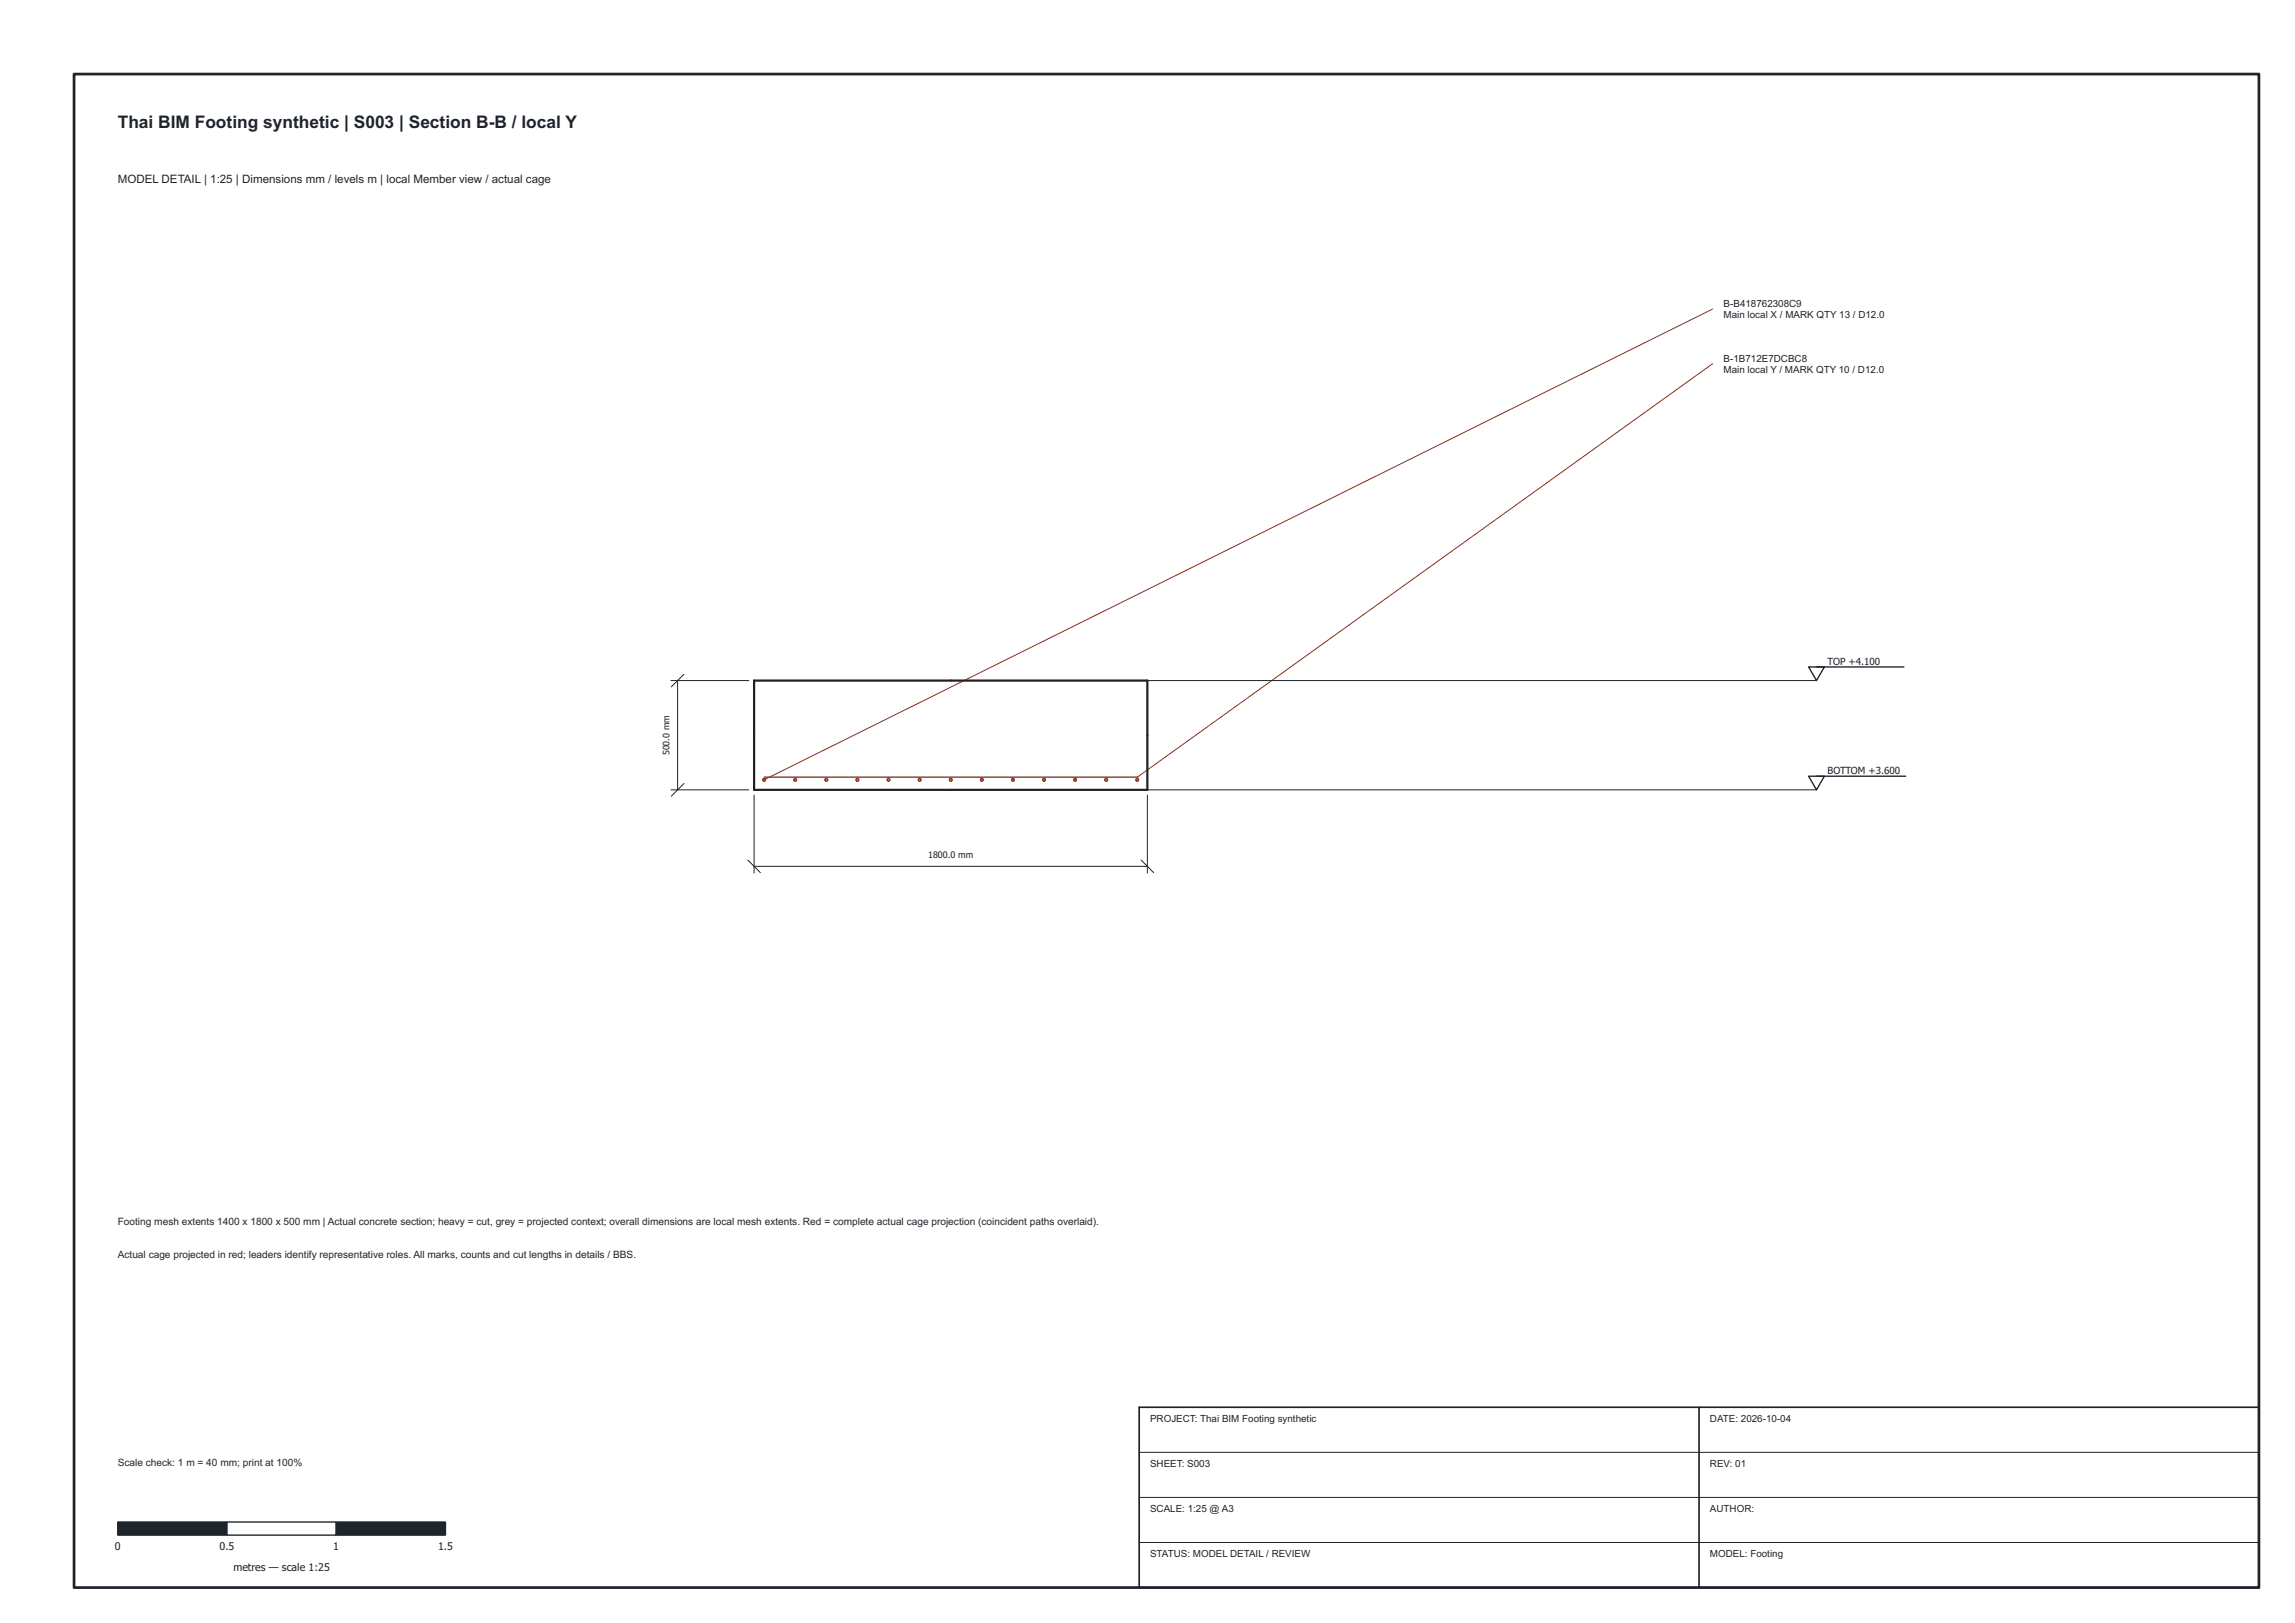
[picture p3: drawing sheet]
<svg xmlns="http://www.w3.org/2000/svg" width="420mm" height="297mm" viewBox="0 0 420 297" stroke-linecap="round" stroke-linejoin="round" font-family="sans-serif">
<defs><g id="words">
<text font-size="3.2" fill="#1e242c" x="21.6" y="23.4">Thai BIM Footing synthetic | S003 | Section B-B / local Y</text>
<text font-size="2.1" fill="#1e242c" x="21.6" y="33.5">MODEL DETAIL | 1:25 | Dimensions mm / levels m | local Member view / actual cage</text>
<g font-size="1.9" fill="#1e242c">
<text x="21.6" y="224.2">Footing mesh extents 1400 x 1800 x 500 mm | Actual concrete section; heavy = cut, grey = projected context; overall dimensions are local mesh extents. Red = complete actual cage projection (coincident paths overlaid).</text>
<text x="21.6" y="230.2">Actual cage projected in red; leaders identify representative roles. All marks, counts and cut lengths in details / BBS.</text>
<text x="21.6" y="268.2">Scale check: 1 m = 40 mm; print at 100%</text>
<text x="21" y="283.7">0</text>
<text x="40.2" y="283.7">0.5</text>
<text x="42.7" y="287.5">metres — scale 1:25</text>
<text x="61" y="283.7">1</text>
<text x="80.2" y="283.7">1.5</text>
</g>
<g font-size="1.8" fill="#1e242c">
<text x="315.6" y="56.2">B-B418762308C9</text>
<text x="315.6" y="58.2">Main local X / MARK QTY 13 / D12.0</text>
<text x="315.6" y="66.2">B-1B712E7DCBC8</text>
<text x="315.6" y="68.2">Main local Y / MARK QTY 10 / D12.0</text>
<text x="334.6" y="121.7">TOP +4.100</text>
<text x="334.6" y="141.7">BOTTOM +3.600</text>
<text x="210.6" y="260.2">PROJECT: Thai BIM Footing synthetic</text>
<text x="313.1" y="260.2">DATE: 2026-10-04</text>
<text x="210.6" y="268.4">SHEET: S003</text>
<text x="313.1" y="268.4">REV: 01</text>
<text x="210.6" y="276.7">SCALE: 1:25 @ A3</text>
<text x="313.1" y="276.7">AUTHOR:</text>
<text x="210.6" y="284.9">STATUS: MODEL DETAIL / REVIEW</text>
<text x="313.1" y="284.9">MODEL: Footing</text>
</g>
<g font-size="1.6" fill="#1e242c">
<text x="122.6" y="138.3" transform="rotate(-90 122.6 138.3)">500.0 mm</text>
<text x="169.9" y="157.1">1800.0 mm</text>
</g>
</g></defs>
<path d="M138.1 124.6h72v20h-72z" fill="none" stroke="#aaa" stroke-width=".18"/>
<path d="M313.6 56.6l-173.7 86.1M313.6 66.6l-105.4 75.6" fill="none" stroke="#8c301b" stroke-width=".18"/>
<path d="M208.6 265.8h205M208.6 274.1h205M208.6 282.3h205" fill="none" stroke="#202020" stroke-width=".18"/>
<g fill="none" stroke="#8c301b" stroke-width=".25">
<path d="M139.9 142.2h68.3"/>
<circle cx="139.9" cy="142.7" r=".24"/>
<circle cx="145.6" cy="142.7" r=".24"/>
<circle cx="151.3" cy="142.7" r=".24"/>
<circle cx="157" cy="142.7" r=".24"/>
<circle cx="162.7" cy="142.7" r=".24"/>
<circle cx="168.4" cy="142.7" r=".24"/>
<circle cx="174.1" cy="142.7" r=".24"/>
<circle cx="179.7" cy="142.7" r=".24"/>
<circle cx="185.4" cy="142.7" r=".24"/>
<circle cx="191.1" cy="142.7" r=".24"/>
<circle cx="196.8" cy="142.7" r=".24"/>
<circle cx="202.5" cy="142.7" r=".24"/>
<circle cx="208.2" cy="142.7" r=".24"/>
</g>
<path d="M138.1 124.6h72v20h-72z" fill="none" stroke="#202020" stroke-width=".4"/>
<path d="M208.6 257.6h205v33h-205zM311.1 257.6v33" fill="none" stroke="#202020" stroke-width=".3"/>
<path d="M21.6 278.6h20v2.4h-20z" fill="#1e242c" stroke="#1e242c" stroke-width=".25"/>
<path d="M41.6 278.6h20v2.4h-20z" fill="#fff" stroke="#1e242c" stroke-width=".25"/>
<path d="M61.6 278.6h20v2.4h-20z" fill="#1e242c" stroke="#1e242c" stroke-width=".25"/>
<path d="M136.9 157.4l2.3 2.3M138.1 145.6v14.2M138.1 158.6h72M208.9 157.4l2.3 2.3M210.1 145.6v14.2" fill="none" stroke="#1e242c" stroke-width=".18"/>
<path d="M166.9 155h14.3v2.8h-14.3z" fill="#fff"/>
<path d="M122.9 124.6h14.2M124.1 124.6v20M125.2 123.4l-2.3 2.3M122.9 144.6h14.2M125.2 143.4l-2.3 2.3" fill="none" stroke="#1e242c" stroke-width=".18"/>
<path d="M120.5 128.1h2.8v12.9h-2.8z" fill="#fff"/>
<path d="M210.1 124.6h122.5M210.1 144.6h122.5" fill="none" stroke="#1e242c" stroke-width=".18"/>
<path d="M331.1 122.1h2.9l-1.4 2.5zM332.6 122.1h16M331.1 142.1h2.9l-1.4 2.5zM332.6 142.1h16.3" fill="none" stroke="#1e242c" stroke-width=".25"/>
<path d="M13.6 13.6h400v277h-400z" fill="none" stroke="#1e242c" stroke-width=".5"/>
<use href="#words"/>
</svg>
